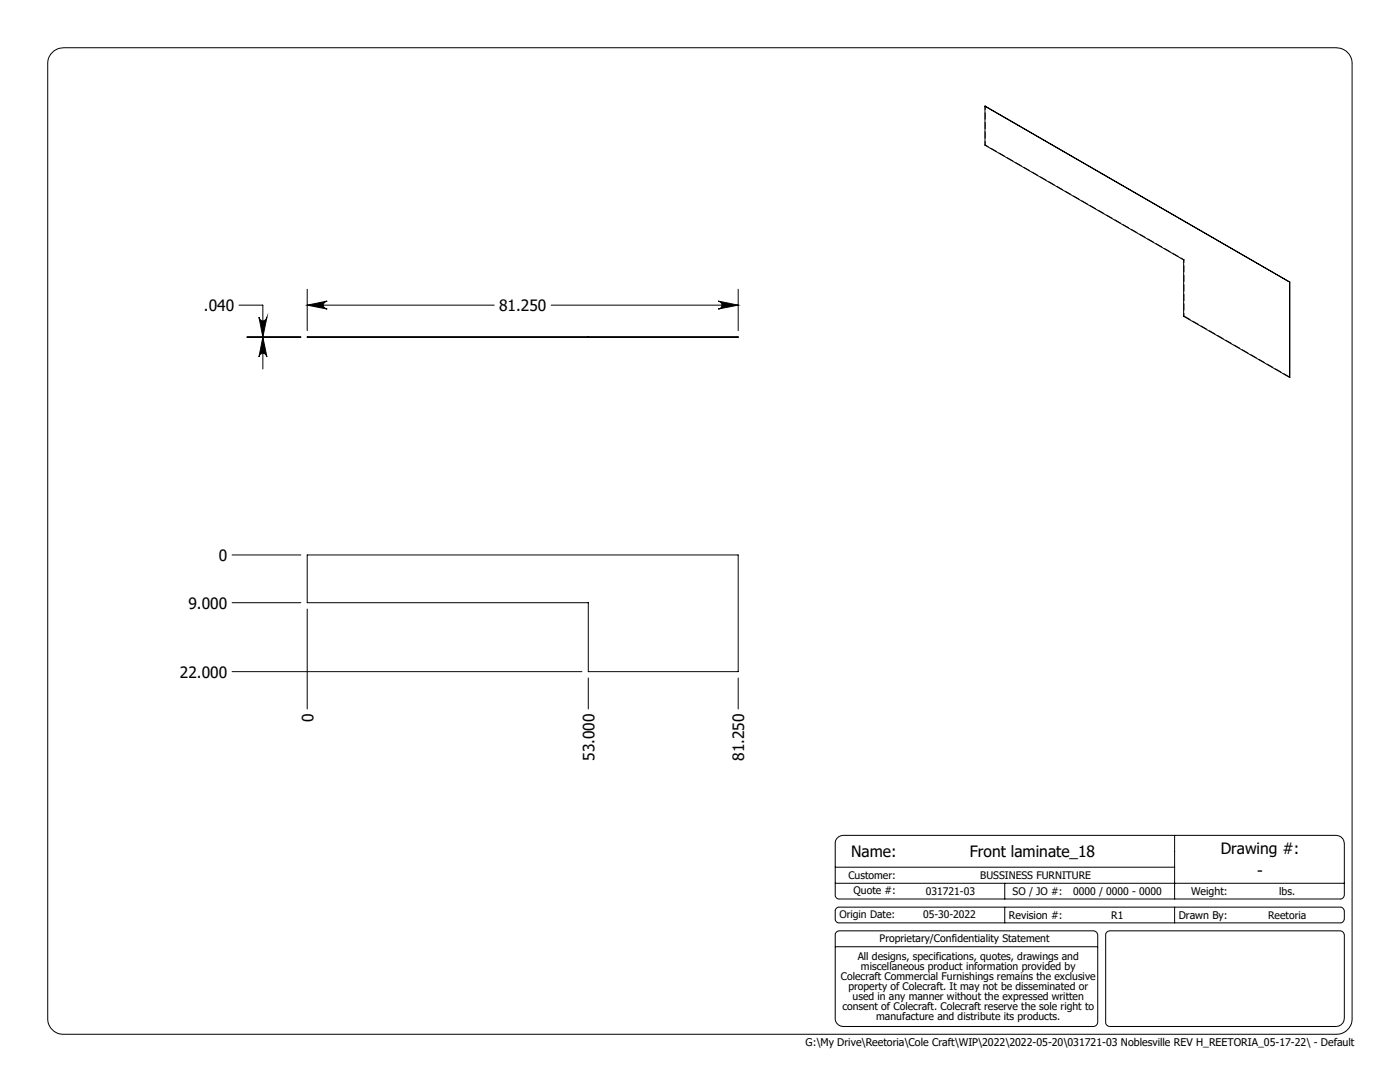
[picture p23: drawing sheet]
<svg xmlns="http://www.w3.org/2000/svg" width="279mm" height="216mm" viewBox="0 0 279 216" stroke-linecap="round" stroke-linejoin="round" font-family="sans-serif">
<defs><g id="words">
<g font-size="3.1">
<text x="40.7" y="62.1">.040</text>
<text x="99.6" y="62.1">81.250</text>
<text x="43.7" y="112">0</text>
<text x="37.6" y="121.5">9.000</text>
<text x="35.9" y="135.2">22.000</text>
<text x="62.6" y="144.1" transform="rotate(-90 62.6 144.1)">0</text>
<text x="118.6" y="151.8" transform="rotate(-90 118.6 151.8)">53.000</text>
<text x="148.5" y="151.8" transform="rotate(-90 148.5 151.8)">81.250</text>
<text x="169.9" y="171">Name:</text>
<text x="193.6" y="171">Front laminate_18</text>
<text x="243.6" y="170.4">Drawing #:</text>
<text x="250.9" y="174.7">-</text>
</g>
<g font-size="2.1">
<text x="169.3" y="175.3">Customer:</text>
<text x="170.3" y="178.5">Quote #:</text>
<text x="184.8" y="178.5">031721-03</text>
<text x="195.6" y="175.3">BUSSINESS FURNITURE</text>
<text x="202.1" y="178.5">SO / JO #:</text>
<text x="214.2" y="178.5">0000 / 0000 - 0000</text>
<text x="237.7" y="178.6">Weight:</text>
<text x="255.3" y="178.6">lbs.</text>
<text x="167.5" y="183.3">Origin Date:</text>
<text x="184.2" y="183.3">05-30-2022</text>
<text x="201.4" y="183.3">Revision #:</text>
<text x="221.8" y="183.3">R1</text>
<text x="235.2" y="183.3">Drawn By:</text>
<text x="253.1" y="183.3">Reetoria</text>
<text x="171.2" y="191.5">All designs, specifications, quotes, drawings and</text>
<text x="175.6" y="188.1">Proprietary/Confidentiality Statement</text>
<text x="167.8" y="195.5">Colecraft Commercial Furnishings remains the exclusive</text>
<text x="169.3" y="197.6">property of Colecraft. It may not be disseminated or</text>
<text x="171.8" y="193.5">miscellaneous product information provided by</text>
<text x="168.1" y="201.6">consent of Colecraft. Colecraft reserve the sole right to</text>
<text x="170.2" y="199.6">used in any manner without the expressed written</text>
<text x="174.9" y="203.6">manufacture and distribute its products.</text>
<text x="160.8" y="208.8">G:\My Drive\Reetoria\Cole Craft\WIP\2022\2022-05-20\031721-03 Noblesville REV H_REETORIA_05-17-22\ - Default</text>
</g>
</g></defs>
<g fill="none" stroke="#000" stroke-width=".2">
<path d="M10.2 10.8a3.3 3.3 0 0 1 2.5-1.3h254a3.2 3.2 0 0 1 3.1 3.2v190.5a3.1 3.1 0 0 1-3.1 3.2h-254a3.1 3.1 0 0 1-3.2-3.2v-190.5a2.93 2.93 0 0 1 .7-1.9zM196.6 21.2l60.8 35.1M196.6 21.2v7.8l39.6 22.9v11.2l21.2 12.2v-19M61.3 57.7v8.3M147.3 57.7v8.3M47.7 60.9h4.8v12.7M49.3 67.2h10.7M51.7 63.3a.79 .79 0 0 0 .8 .7 .79 .79 0 0 0 .8-.7l-.8 3.9zM52.5 67.3l.8 3.9a.79 .79 0 0 0-.8-.7 .79 .79 0 0 0-.8 .7zM61.3 67.2v.1M61.3 67.2h86M61.3 60.9h37.3"/>
<path d="M61.3 60.9l4-.8a.79 .79 0 0 0-.8 .8 .79 .79 0 0 0 .8 .8zM110 60.9h37.3M117.4 67.2v.1M143.3 60.1l4 .8-4 .8a.79 .79 0 0 0 .8-.8 .79 .79 0 0 0-.8-.8zM147.3 67.2v.1M46.3 110.7h13.7M61.3 110.7h86v23.3h-29.9v-13.7h-56.1zM46.3 120.3h13.7M46.3 134h69.8M61.3 121.5v20M117.4 135.3v6.2M147.3 135.3v6.2"/>
<path d="M166.7 176.2h101.6M166.7 173h67.7M166.9 167.4l.5-.4 .8-.3h98.5a1.69 1.69 0 0 1 1.6 1.6v10.3a.85 .85 0 0 1-.8 .8h-100a.77 .77 0 0 1-.8-.8v-10.5zM200.5 176.2v3.2M234.4 166.7v12.7M166.7 188.9h52.4M166.9 186.1l.6-.4h50.8a.91 .91 0 0 1 .8 .8v17.5a.91 .91 0 0 1-.8 .8h-50.2a1.58 1.58 0 0 1-1.4-1.6v-16.8zM166.9 181.3l.4-.3h100.2a.83 .83 0 0 1 .8 .8v1.6a.85 .85 0 0 1-.8 .7h-100a.77 .77 0 0 1-.8-.7v-1.8zM200.5 181v3.1M220.8 186.1l.6-.4h46.1a.91 .91 0 0 1 .8 .8v16.7a1.68 1.68 0 0 1-1.6 1.6h-45.3a.85 .85 0 0 1-.7-.8v-17.6zM234.4 181v3.1"/>
</g>
<path d="M52.5 67.3l.8 3.9a.79 .79 0 0 0-.8-.7 .79 .79 0 0 0-.8 .7zM51.7 63.3a.79 .79 0 0 0 .8 .7 .79 .79 0 0 0 .8-.7l-.8 3.9zM61.3 60.9l4-.8a.79 .79 0 0 0-.8 .8 .79 .79 0 0 0 .8 .8zM143.3 60.1l4 .8-4 .8a.79 .79 0 0 0 .8-.8 .79 .79 0 0 0-.8-.8z" fill="#000"/>
<path d="M236.3 63.1l21.1 12.2" fill="none" stroke="#000" stroke-width=".2" stroke-dasharray="1.3 .6" stroke-dashoffset="-.1"/>
<path d="M196.6 28.9l39.7 22.9M196.6 28.9v-7.7" fill="none" stroke="#000" stroke-width=".2" stroke-dasharray="1.3 .6" stroke-dashoffset=".6"/>
<path d="M196.6 29v-.1M236.3 51.8h-.1M236.3 63.1h-.1" fill="none" stroke="#000" stroke-width=".2" stroke-dasharray="1.3 .6"/>
<path d="M236.3 51.8v11.3" fill="none" stroke="#000" stroke-width=".2" stroke-dasharray="1.3 .6" stroke-dashoffset=".7"/>
<use href="#words"/>
</svg>
